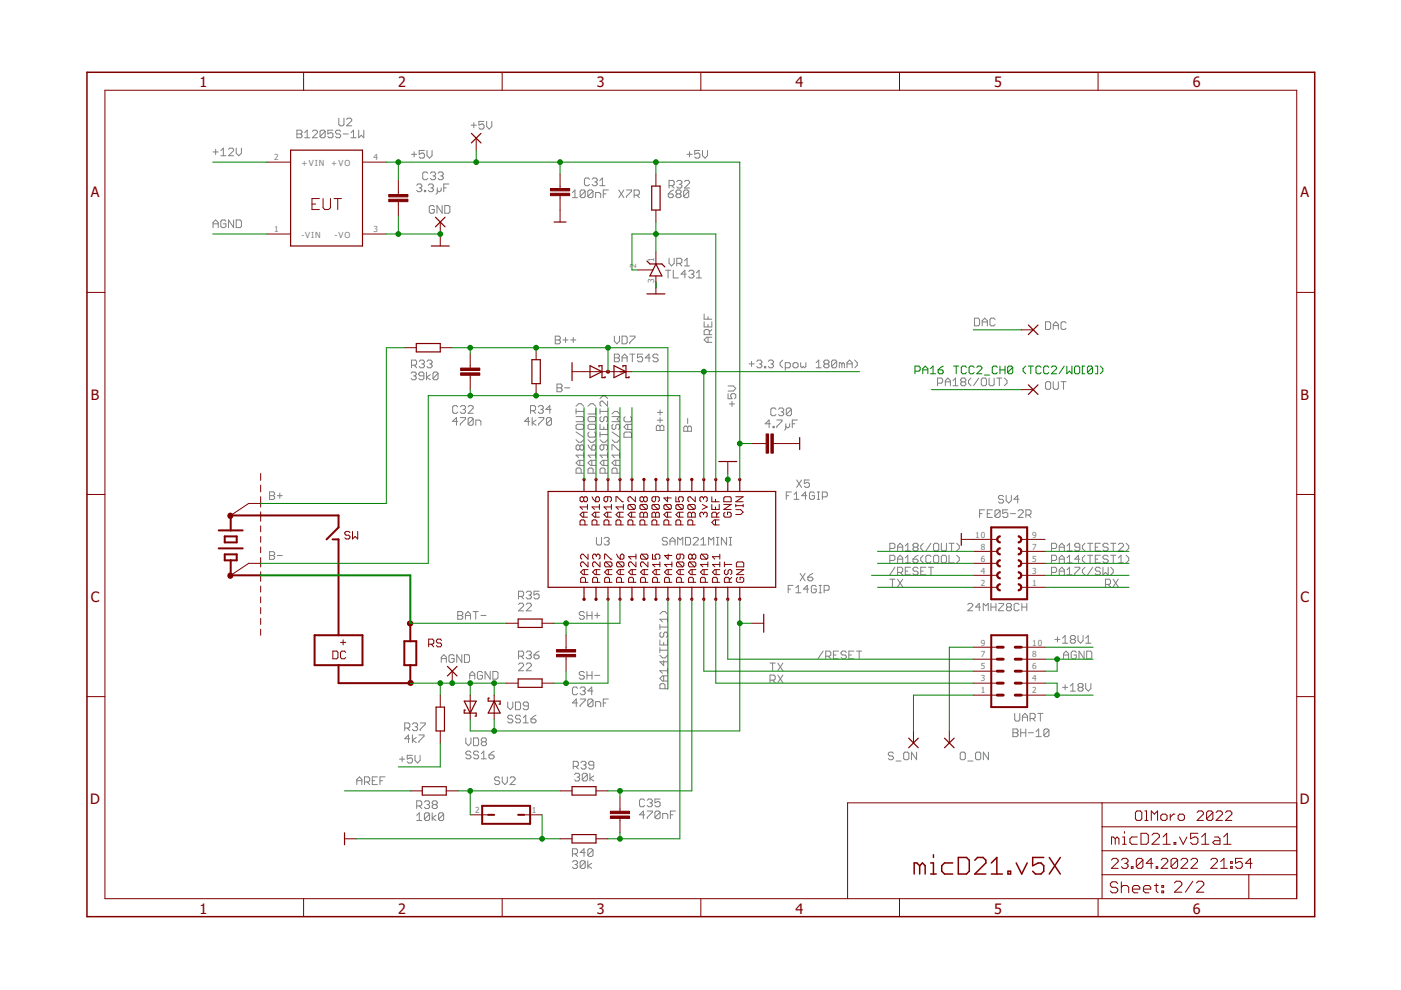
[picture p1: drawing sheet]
<svg xmlns="http://www.w3.org/2000/svg" width="297mm" height="210mm" viewBox="0 0 297 210" stroke-linecap="round" stroke-linejoin="round" font-family="sans-serif">
<defs><g id="words">
<g font-size="3.7" fill="#800000">
<text x="42.3" y="18.5">1</text>
<text x="84.4" y="18.5">2</text>
<text x="126.5" y="18.5">3</text>
<text x="168.7" y="18.5">4</text>
<text x="210.8" y="18.5">5</text>
<text x="252.9" y="18.5">6</text>
<text x="19.2" y="41.9">A</text>
<text x="275.7" y="41.9">A</text>
<text x="19.3" y="84.7">B</text>
<text x="275.8" y="84.7">B</text>
<text x="19.2" y="127.6">C</text>
<text x="275.7" y="127.6">C</text>
<text x="19.1" y="170.4">D</text>
<text x="275.6" y="170.4">D</text>
<text x="42.3" y="193.7">1</text>
<text x="84.4" y="193.7">2</text>
<text x="126.5" y="193.7">3</text>
<text x="168.7" y="193.7">4</text>
<text x="210.8" y="193.7">5</text>
<text x="252.9" y="193.7">6</text>
</g>
<g font-size="2.1" fill="#808080">
<text x="58.1" y="34">2</text>
<text x="63.9" y="35.1">+VIN +VO</text>
<text x="79.2" y="34">4</text>
<text x="58.1" y="49.3">1</text>
<text x="63.9" y="50.4">-VIN</text>
<text x="71" y="50.4">-VO</text>
<text x="79.2" y="49.3">3</text>
<text x="134.9" y="56.9" transform="rotate(-90 134.9 56.9)">2</text>
<text x="138.7" y="55.6" transform="rotate(-90 138.7 55.6)">1</text>
<text x="138.7" y="60" transform="rotate(-90 138.7 60)">3</text>
<text x="206.8" y="114">10</text>
<text x="207.9" y="116.5">8</text>
<text x="207.9" y="119.1">6</text>
<text x="218.9" y="114">9</text>
<text x="218.9" y="116.5">7</text>
<text x="218.9" y="119.1">5</text>
<text x="207.9" y="121.6">4</text>
<text x="207.9" y="124.2">2</text>
<text x="218.9" y="121.6">3</text>
<text x="218.9" y="124.2">1</text>
<text x="207.9" y="136.9">9</text>
<text x="218.9" y="136.9">10</text>
<text x="207.9" y="141.9">5</text>
<text x="207.9" y="139.4">7</text>
<text x="218.9" y="141.9">6</text>
<text x="218.9" y="139.4">8</text>
<text x="207.9" y="147">1</text>
<text x="207.9" y="144.5">3</text>
<text x="218.9" y="147">2</text>
<text x="218.9" y="144.5">4</text>
<text x="100.7" y="172.4">2</text>
<text x="112.8" y="172.4">1</text>
</g>
</g></defs>
<g fill="none" stroke="#808080" stroke-width=".21">
<path d="M45.2 32.2h1.1M45.7 31.7v1.1M46.8 31.9l.5-.5v1.6M46.8 33h1.1M48.5 31.7l.2-.3h.6l.2 .3v.2l-1 1.1h1M50.1 31.4v1.1l.5 .5 .6-.5v-1.1M62.9 27.6h.9l.2 .3v.2l-.2 .3 .2 .3v.3l-.2 .2h-.9zM62.9 28.4h.9M64.6 29.2h1.1M64.6 28.1l.5-.5v1.6M66.2 27.9l.3-.3h.5l.3 .3v.2l-1.1 1.1h1.1M68.9 27.9l-.2-.3h-.6l-.2 .3v1.1"/>
<path d="M68.9 27.9v1.1l-.2 .2h-.6l-.2-.2M68.9 27.9l-1 1.1M70.6 27.6h-1.1v.8l.5-.3h.3l.3 .3v.6l-.3 .2h-.5l-.3-.2M71.8 25.1v1.3l.3 .3h.6l.2-.3v-1.3M72.2 27.9l-.3-.3h-.5l-.3 .3v.2l.3 .3h.5l.3 .3v.3l-.3 .2h-.5l-.3-.2M72.8 28.4h1.1M73.5 25.3l.2-.2h.6l.3 .2v.3l-1.1 1.1h1.1M74.4 29.2h1.1M74.4 28.1l.6-.5v1.6M76.1 27.6v1.6l.5-.5 .5 .5v-1.6M87.2 32.7h1.1M87.8 32.2v1.1"/>
<path d="M88.3 39.3l.3-.3h.6l.2 .3v.3l-.2 .2M88.9 39.8h.3M89.2 39.8l.2 .3v.3l-.2 .2h-.6l-.3-.2M90 31.9h-1.1v.8l.5-.3h.3l.3 .3v.6l-.3 .2h-.5l-.3-.2M90.5 31.9v1.1l.6 .5 .5-.5v-1.1M90.7 36.7l-.3-.2h-.5l-.3 .2v1.1l.3 .3h.5l.3-.3M90.8 39.3l.3-.3h.5l.3 .3v.3l-.3 .2M91.2 36.7l.3-.2h.6l.3 .2v.3l-.3 .3M91.4 39.8h.2M91.6 39.8l.3 .3v.3l-.3 .2h-.5l-.3-.2M91.8 37.3h.3M92.1 37.3l.3 .3v.2l-.3 .3h-.6l-.3-.3"/>
<path d="M92.7 39.8v1.1l-.3 .3M92.9 36.7l.3-.2h.5l.3 .2v.3l-.3 .3M93.4 37.3h.3M93.5 39.8v.6l-.2 .2h-.3l-.3-.2M93.7 37.3l.3 .3v.2l-.3 .3h-.5l-.3-.3M94.1 39.8h.5M95.2 39h-1.1v1.6M99.9 26.5h1.1M100.5 26v1.1M102.6 25.7h-1.1v.8l.6-.2h.3l.2 .2v.6l-.2 .3h-.6l-.3-.3M103.2 25.7v1.1l.5 .6 .6-.6v-1.1M125 38l-.3-.3h-.5l-.3 .3v1.1l.3 .3h.5l.3-.3"/>
<path d="M125.5 38l.3-.3h.5l.3 .3v.3l-.3 .3M126.1 38.6h.2M126.3 38.6l.3 .2v.3l-.3 .3h-.5l-.3-.3M127.2 38.3l.5-.6v1.7M127.2 39.4h1.1M141.9 39.3h.8l.2-.2v-.6l-.2-.3h-.8v1.7M142.4 39.3l.5 .6M143.5 38.5l.3-.3h.5l.3 .3v.3l-.3 .3M144 39.1h.3M144.3 39.1l.3 .2v.3l-.3 .3h-.5l-.3-.3M145.1 38.5l.3-.3h.5l.3 .3v.3l-1.1 1.1h1.1M145.7 32.7h1"/>
<path d="M146.2 32.2v1.1M148.4 31.9h-1.1v.8l.5-.3h.3l.3 .3v.6l-.3 .2h-.5l-.3-.2M148.9 31.9v1.1l.6 .5 .5-.5v-1.1M45.2 48.3v-1.1l.5-.6 .6 .6v1.1M45.2 47.5h1.1M47.9 46.9l-.3-.3h-.5l-.3 .3v1.1l.3 .3h.5l.3-.3v-.5h-.6M49.5 46.6v1.7l-1-1.7v1.7M50.1 46.6h.8l.3 .3v1.1l-.3 .3h-.8zM90 40.4h.3v.2h-.3zM92.1 43.9l-.3-.3h-.5l-.3 .3v1l.3 .3h.5l.3-.3v-.5h-.5M93.7 43.6v1.6l-1.1-1.6v1.6M94.3 43.6h.8l.3 .3v1l-.3 .3h-.8z"/>
<path d="M121.4 41.9h1M121.4 40.8l.5-.5v1.6M124.1 40.6v1l-.3 .3h-.5l-.3-.3M124.1 40.6l-.3-.3h-.5l-.3 .3v1M124.1 40.6l-1.1 1M125.7 40.6l-.2-.3h-.6l-.3 .3v1M125.7 40.6v1l-.2 .3h-.6l-.3-.3M125.7 40.6l-1.1 1M126.3 41.9v-1.1h.8l.3 .3v.8M127.9 41.1h.6M129 40.3h-1.1v1.6M131.2 40.3l1.1 1.6"/>
<path d="M132.3 40.3l-1.1 1.6M132.8 40.3h1.1v.3l-1.1 1v.3M134.5 41.4h.8l.3-.3v-.5l-.3-.3h-.8v1.6M135 41.4l.6 .5M141.1 57.3h1.1M141.6 57.3v1.6M141.7 41.1h.8l.3 .3v.2l-.3 .3h-.6l-.2-.3zM141.9 54.8v1l.5 .6 .5-.6v-1M142.7 57.3v1.6h1.1M142.8 40.3l-.6 .3-.5 .5M143.5 55.8h.8l.3-.2v-.6l-.3-.2h-.8v1.6M143.6 41.1l-.3 .3v.2l.3 .3h.5l.3-.3v-.2l-.3-.3"/>
<path d="M143.6 41.1h.5M143.6 41.1l-.3-.3v-.2l.3-.3h.5l.3 .3v.2l-.3 .3M144 55.8l.6 .6M145.1 55.3l.6-.5v1.6M145.1 56.4h1.1M145.5 58.1h-1.1l.8-.8v1.6M146 57.6l.3-.3h.5l.3 .3v.2l-.3 .3M146 40.6v1l-.2 .3h-.6l-.3-.3M146 40.6l-.2-.3h-.6l-.3 .3v1M146 40.6l-1.1 1M146.6 58.1h.2M146.8 58.1l.3 .3v.3l-.3 .2h-.5l-.3-.2"/>
<path d="M147.7 58.9h1M147.7 57.8l.5-.5v1.6M87.2 79.2l.2-.3h.6l.2 .3v.2l-.2 .3M87.2 77.4h.9l.2-.2v-.6l-.2-.3h-.9v1.7M87.7 79.7h.3M87.8 77.4l.5 .6M88 79.7l.2 .3v.2l-.2 .3h-.6l-.2-.3M88.9 76.6l.3-.3h.5l.3 .3v.3l-.3 .3M89.4 77.2h.3M89.7 77.2l.3 .2v.3l-.3 .3h-.5l-.3-.3M89.9 79.7h-.8l-.3-.3v-.2l.3-.3h.5l.3 .3v1l-.3 .3h-.5l-.3-.3M90.4 78.9v1.6"/>
<path d="M90.5 76.6l.3-.3h.5l.3 .3v.3l-.3 .3M91.1 77.2h.2M91.2 79.4l-.8 .6 .8 .5M91.3 77.2l.3 .2v.3l-.3 .3h-.5l-.3-.3M92.9 79.2l-.3-.3h-.5l-.3 .3v1M92.9 79.2v1l-.3 .3h-.5l-.3-.3M92.9 79.2l-1.1 1M117.7 71.3h.8l.3 .2v.3l-.3 .3 .3 .2v.3l-.3 .3h-.8zM117.7 72.1h.8M119.4 72.1h1M119.9 71.5v1.1M121 72.1h1.1"/>
<path d="M121.5 71.5v1.1M130.3 71.3v1l.5 .6 .5-.6v-1M130.3 75.1h.8l.2 .3v.2l-.2 .3 .2 .3v.2l-.2 .3h-.8zM130.3 75.9h.8M131.9 75.9h1.1M131.9 71.3h.8l.3 .2v1.1l-.3 .3h-.8zM131.9 76.7v-1.1l.5-.5 .6 .5v1.1M133.5 75.1h1.1M133.5 71.3h1.1v.2l-1.1 1.1v.3M134.1 75.1v1.6M136.2 75.1h-1v.8l.5-.3h.3l.2 .3v.5l-.2 .3h-.6l-.2-.3M137.9 75.9h-1.1l.8-.8v1.6"/>
<path d="M139.5 75.4l-.2-.3h-.6l-.3 .3v.2l.3 .3h.6l.2 .3v.2l-.2 .3h-.6l-.3-.3M149.3 66.6v1.1h1.6M149.3 68.2v1.1h1.6v-1.1M150.1 67.1v.6M150.1 68.8v.5M150.1 71.5v1.1M150.4 71v-.9l-.3-.2h-.5l-.3 .2v.9h1.6M150.9 71.5h-1.1l-.5 .6 .5 .5h1.1M150.9 69.9l-.5 .5M158.8 77.2h1.1M159.3 76.6v1.1M160.4 76.6l.3-.3h.5l.3 .3v.3l-.3 .3"/>
<path d="M161 77.2h.2M161.2 77.2l.3 .2v.3l-.3 .3h-.5l-.3-.3M162.1 77.7h.2v.3h-.2zM162.9 76.6l.3-.3h.5l.3 .3v.3l-.3 .3M163.4 77.2h.3M163.7 77.2l.3 .2v.3l-.3 .3h-.5l-.3-.3M165.9 76.3l-.5 .6v.5l.5 .6M166.5 78h.8l.3-.3v-.5l-.3-.3h-.8v1.6M168.1 77.2l.3-.3h.5l.3 .3v.5l-.3 .3h-.5l-.3-.3zM169.8 76.9v.8l.2 .3 .3-.3 .3 .3 .3-.3v-.8M173 78h1.1M173 76.9l.6-.6v1.7"/>
<path d="M174.9 77.2l-.2-.3v-.3l.2-.3h.6l.3 .3v.3l-.3 .3M174.9 77.2l-.2 .2v.3l.2 .3h.6l.3-.3v-.3l-.3-.2M174.9 77.2h.6M177.4 76.6v1.1l-.3 .3h-.5l-.3-.3M177.4 76.6l-.3-.3h-.5l-.3 .3v1.1M177.4 76.6l-1.1 1.1M178.5 77.2l-.3-.3h-.3v1.1M178.5 77.2v.8M178.5 77.2l.3-.3 .2 .3v.8M179.6 77.2h1.1M179.6 78v-1.1l.5-.6 .6 .6v1.1M181.2 76.3l.6 .6v.5l-.6 .6"/>
<path d="M206.6 67.5h.8l.3 .2v1.1l-.3 .3h-.8zM208.2 69.1v-1.1l.6-.5 .5 .5v1.1M208.2 68.3h1.1M211 67.7l-.3-.2h-.6l-.2 .2v1.1l.2 .3h.6l.3-.3M221.7 68.2h.8l.3 .3v1.1l-.3 .2h-.8zM223.3 69.8v-1l.6-.6 .5 .6v1M223.3 69h1.1M226 68.5l-.2-.3h-.6l-.2 .3v1.1l.2 .2h.6l.2-.2M97 86.3l-.2-.3h-.6l-.2 .3v1.1l.2 .2h.6l.2-.2M97 89.3h-1l.8-.8v1.7M97.6 88.5h1.1v.3l-1.1 1.1v.3M97.6 86.3l.3-.3h.5l.3 .3v.2l-.3 .3"/>
<path d="M98.1 86.8h.3M98.4 86.8l.3 .3v.3l-.3 .2h-.5l-.3-.2M99.3 86.3l.2-.3h.6l.2 .3v.2l-1 1.1h1M100.3 88.8l-.2-.3h-.6l-.2 .3v1.1M100.3 88.8v1.1l-.2 .3h-.6l-.2-.3M100.3 88.8l-1 1.1M100.9 90.2v-1.1h.8l.3 .2v.9M112.3 89.3h-1.1l.8-.8v1.7M112.5 87.1h.8l.3-.3v-.5l-.3-.3h-.8v1.6M112.8 88.5v1.7M113 87.1l.6 .5M113.7 89.1l-.9 .5 .9 .6"/>
<path d="M114.1 86.3l.3-.3h.5l.3 .3v.2l-.3 .3M114.2 88.5h1.1v.3l-1.1 1.1v.3M114.7 86.8h.2M114.9 86.8l.3 .3v.3l-.3 .2h-.5l-.3-.2M116.8 86.8h-1.1l.9-.8v1.6M116.9 88.8l-.3-.3h-.5l-.3 .3v1.1M116.9 88.8v1.1l-.3 .3h-.5l-.3-.3M116.9 88.8l-1.1 1.1M118.1 81.4h.8l.3 .3v.3l-.3 .2 .3 .3v.3l-.3 .3h-.8zM118.1 82.2h.8M119.7 82.2h1.1M122.1 88.3h1.4l.3 .3v.5l-.3 .3h-1.4"/>
<path d="M122.1 93.2l.6 .6h.5l.6-.6M122.1 87.2h1.7M122.1 86.7v1.1M122.1 91.6l1.7 1.1M122.1 86.1l.6-.5h.5l.6 .5M122.4 90h1.1l.3 .2v.6l-.3 .2h-1.1l-.3-.2v-.6zM122.9 94.6v.5M122.9 97.6v1.1M122.9 94.6l-.2-.3h-.3l-.3 .3v.5l.3 .3h.3l.2-.3M122.9 94.6l.3-.3h.3l.3 .3v.5l-.3 .3h-.3l-.3-.3M123.8 97.6h-1.1l-.6 .5 .6 .6h1.1M123.8 96.5h-1.7l.6 .5"/>
<path d="M123.8 96v1M124.7 93.2l.5 .6h.6l.5-.6M124.7 86.1l.5-.5h.6l.5 .5M124.7 94.3l.2 .6 .6 .5M124.9 91.6l-.2 .3v.5l.2 .3h1.1l.3-.3v-.5l-.3-.3M124.9 90h1.1l.3 .2v.6l-.3 .2h-1.1l-.2-.2v-.6zM124.9 88.3h1.1l.3 .3v.5l-.3 .3h-1.1l-.2-.3v-.5zM125.5 94.6l.3-.3h.2l.3 .3v.5l-.3 .3h-.5zM125.5 97.6v1.1M126.3 97.6h-1.1l-.5 .5 .5 .6h1.1M126.3 96.5h-1.6l.5 .5M126.3 86.7v1.1h-1.6"/>
<path d="M126.3 96v1M127.2 90v1h1.6v-1M127.2 93.2l.5 .6h.6l.5-.6M127.2 87.2h1.6M127.2 86.7v1.1M127.2 91.6v1.1M127.2 92.1h1.6M127.2 84.5l.5-.6h.6l.5 .6M127.5 88.3l-.3 .3v.5l.3 .3h.2l.3-.3v-.5l.3-.3h.3l.2 .3v.5l-.2 .3M128 94.3v.8l-.3 .3h-.2l-.3-.3v-.5l.3-.3h1.1l.2 .3v.5l-.2 .3M128 90.5v.5M128 97.6v1.1"/>
<path d="M128.8 97.6h-1.1l-.5 .5 .5 .6h1.1M128.8 96.5h-1.6l.5 .5M128.8 85v1.1l-1.1-1.1h-.2l-.3 .3v.6l.3 .2M128.8 96v1M129.8 88.3h1.6l-.6 .6 .6 .5h-1.6M129.8 95.4v-1.1h.2l1.1 1.1h.3M129.8 93.2l.5 .6h.5l.6-.6M129.8 91.6l1.6 1.1M129.8 87.8l.5-.6h.5l.6 .6M130 90l-.2 .2v.6l.2 .2h.3l.3-.2v-.6l.2-.2h.3l.3 .2v.6l-.3 .2M130.6 97.6v1.1M131.4 96v1"/>
<path d="M131.4 97.6h-1.1l-.5 .5 .5 .6h1.1M131.4 96.5h-1.6l.5 .5M132.5 88.3l-.2 .3v.6l.2 .2h1.1l.3-.2v-.6l-.3-.3M132.5 91.6h1.1l.3 .3v.8h-1.6v-.8zM133.1 90v1.1M133.9 90h-1.1l-.5 .5 .5 .6h1.1M139.4 90.2h.3l.3 .2 .2-.2h.3l.3 .2v.9h-1.7v-.9zM139.4 89.1h1.1M139.4 87.4h1.1M140 86.9v1.1M140 88.5v1.1M140 90.4v.9"/>
<path d="M145 90.6l.2-.3h.3l.3 .3 .3-.3h.2l.3 .3v.8h-1.6zM145.8 88.7v1.1M145.8 90.6v.8M154.4 83.5v1h.8l-.3-.5v-.3l.3-.2h.5l.3 .2v.6l-.3 .2M154.4 81.8h1.1l.5 .6-.5 .5h-1.1M154.6 85.6h1.1M155.2 85.1v1.1M163.3 89.9h-1.1l.9-.9v1.7M163.9 90.4h.2v.3h-.2zM164.5 86.8l-.2-.3h-.6l-.3 .3v1.1l.3 .2h.6l.2-.2M164.7 89h1.1v.3l-1.1 1.1v.3M165.1 86.8l.2-.3h.6l.3 .3v.2l-.3 .3"/>
<path d="M165.6 87.3h.3M165.9 87.3l.3 .3v.3l-.3 .2h-.6l-.2-.2M166.6 89.9v1l-.3 .3M167.4 89.9v.5l-.2 .3h-.3l-.3-.3M167.8 86.8l-.3-.3h-.5l-.3 .3v1.1M167.8 86.8v1.1l-.3 .2h-.5l-.3-.2M167.8 86.8l-1.1 1.1M168 89.9h.5M169.1 89h-1.1v1.7M198.8 81.2h.8l.3-.2v-.6l-.3-.2h-.8v1.6M200.4 81h1.1M200.4 81.8v-1.1l.6-.5 .5 .5v1.1"/>
<path d="M202.1 80.7l.5-.5v1.6M202.1 81.8h1M204 81h.5M204 81l-.3-.3v-.3l.3-.2h.5l.3 .2v.3l-.3 .3M204 81l-.3 .2v.3l.3 .3h.5l.3-.3v-.3l-.3-.2M205.9 80.2l-.6 .5v.5l.6 .6M207.5 80.2l-1.1 1.6M208 80.4l.3-.2h.6l.2 .2v1.1l-.2 .3h-.6l-.3-.3zM209.7 80.2v1.3l.3 .3h.5l.3-.3v-1.3M211.3 80.2h1.1M211.9 80.2v1.6M213 80.2l.5 .5v.5l-.5 .6"/>
<path d="M222 80.9h.5l.3 .3v1.1l-.3 .2h-.5l-.3-.2v-1.1zM223.3 80.9v1.4l.3 .2h.5l.3-.2v-1.4M225 80.9h1M225.5 80.9v1.6M57.1 104.3h.9l.2 .2v.3l-.2 .3 .2 .3v.2l-.2 .3h-.9zM57.1 105.1h.9M57.1 117h.9l.2 .2v.3l-.2 .3 .2 .3v.2l-.2 .3h-.9zM57.1 117.8h.9M58.8 105.1h1.1M58.8 117.8h1.1M59.3 104.5v1.1M123.2 100.3v-.8l-.3-.3h-.5l-.3 .3v.8h1.7"/>
<path d="M125.8 100.3v-.8l-.3-.3h-.6l-.2 .3v.8h1.6M126.4 113.9v1.4l.3 .2h.6l.2-.2v-1.4M128.1 114.2l.3-.3h.5l.3 .3v.3l-.3 .2M128.3 100.3v-.8l-.3-.3h-.5l-.3 .3v.8h1.6M128.6 114.7h.3M128.9 114.7l.3 .3v.3l-.3 .2h-.5l-.3-.2M130.8 100.3v-.8l-.2-.3h-.6l-.2 .3v.8h1.6M141.5 114.2l-.3-.3h-.5l-.3 .3v.3l.3 .2h.5l.3 .3v.3l-.3 .2h-.5l-.3-.2M142 114.7h1.1M142 115.5v-1l.6-.6 .5 .6v1M143.7 115.5v-1.6l.5 .6 .6-.6v1.6M145.3 113.9h.8l.3 .3v1.1l-.3 .2h-.8z"/>
<path d="M147 114.2l.2-.3h.6l.2 .3v.3l-1 1h1M148.6 115.5h1.1M148.6 114.5l.5-.6v1.6M150.2 115.5v-1.6l.6 .6 .5-.6v1.6M151.9 113.9h.5M151.9 115.5h.5M152.1 113.9v1.6M154.1 113.9v1.6l-1.1-1.6v1.6M154.6 113.9h.5M154.6 115.5h.5M154.9 113.9v1.6M166.7 105.1h.5"/>
<path d="M167.8 104.3h-1.1v1.6M168.4 104.8l.5-.5v1.6M168.4 105.9h1M168.9 101.8l1 1.5M169.9 101.8l-1 1.5M171 105.1h-1l.8-.8v1.6M171.6 101.8h-1.1v.8l.6-.3h.2l.3 .3v.5l-.3 .2h-.5l-.3-.2M172.7 104.6l-.3-.3h-.5l-.3 .3v1l.3 .3h.5l.3-.3v-.5h-.6M173.3 104.3h.5M173.3 105.9h.5M173.5 104.3v1.6M174.3 105.3h.8l.3-.2v-.5l-.3-.3h-.8v1.6"/>
<path d="M188.7 116.3h.8l.2-.3v-.5l-.2-.3h-.8v1.6M188.7 118.8h.8l.2-.2v-.6l-.2-.3h-.8v1.7M190.3 116.8v-1.1l.5-.5 .6 .5v1.1M190.3 118.6h1.1M190.3 119.4v-1.1l.5-.6 .6 .6v1.1M190.3 116h1.1M191.9 115.7l.6-.5v1.6M191.9 118.3l.6-.6v1.7M191.9 116.8h1.1M191.9 119.4h1.1M193.6 118.6h.8l.2 .2v.3l-.2 .3h-.6l-.2-.3zM193.8 116l-.2-.3v-.2l.2-.3h.6l.2 .3v.2l-.2 .3"/>
<path d="M193.8 116h.6M193.8 116l-.2 .3v.3l.2 .2h.6l.2-.2v-.3l-.2-.3M194.6 117.7l-1 .9M195.7 115.2l-.5 .5v.6l.5 .5M195.7 117.7l-.5 .6v.5l.5 .6M197.4 115.2l-1.1 1.6M197.4 118l-.3-.3h-.5l-.3 .3v1.1l.3 .3h.5l.3-.3M197.9 115.5l.3-.3h.6l.2 .3v1.1l-.2 .2h-.6l-.3-.2zM197.9 118l.3-.3h.6l.2 .3v1.1l-.2 .3h-.6l-.3-.3zM199.6 115.2v1.4l.3 .2h.5l.3-.2v-1.4M199.9 117.7h.5l.3 .3v1.1l-.3 .3h-.5l-.3-.3v-1.1zM201.2 115.2h1.1"/>
<path d="M201.2 117.7v1.7h1.1M201.8 115.2v1.6M202.8 115.2l.6 .5v.6l-.6 .5M202.8 117.7l.6 .6v.5l-.6 .6M207.7 108.9h.5M208.8 108.1h-1.1v1.6M209.3 108.9h.6M210.4 108.1h-1.1v1.6h1.1M212 108.4l-.2-.3h-.6l-.3 .3v1.1M212 108.4v1.1l-.2 .2h-.6l-.3-.2M212 108.4l-1.1 1.1M212.8 105.3l-.3-.2h-.5l-.3 .2v.3l.3 .3h.5l.3 .2v.3l-.3 .3h-.5l-.3-.3"/>
<path d="M213.3 105.1v1l.6 .6 .5-.6v-1M213.7 108.1h-1.1v.8l.5-.3h.3l.3 .3v.6l-.3 .2h-.5l-.3-.2M214.2 108.9h1.1M215.9 108.4l.2-.3h.6l.2 .3v.2l-1 1.1h1M216 105.9h-1l.8-.8v1.6M217.5 109.2h.8l.3-.3v-.5l-.3-.3h-.8v1.6M218 109.2l.6 .5M222.9 116.3h.9l.2-.3v-.5l-.2-.3h-.9v1.6M222.9 118.8h.9l.2-.2v-.6l-.2-.3h-.9v1.7M224.6 119.4v-1.1l.5-.6 .6 .6v1.1M224.6 118.6h1.1M224.6 116.8v-1.1l.5-.5 .6 .5v1.1"/>
<path d="M224.6 116h1.1M226.2 115.7l.6-.5v1.6M226.2 118.3l.6-.6v1.7M226.2 116.8h1.1M226.2 119.4h1.1M228.9 118.6h-1l.8-.9v1.7M228.9 116h-.8l-.2-.3v-.2l.2-.3h.6l.2 .3v1.1l-.2 .2h-.6l-.2-.2M230 115.2l-.5 .5v.6l.5 .5M230 117.7l-.5 .6v.5l.5 .6M230.6 115.2h1.1M230.6 117.7h1.1M231.1 115.2v1.6"/>
<path d="M231.1 117.7v1.7M232.2 118.6h.6M232.2 116h.6M233.3 115.2h-1.1v1.6h1.1M233.3 117.7h-1.1v1.7h1.1M234.9 118l-.2-.3h-.6l-.3 .3v.3l.3 .3h.6l.2 .2v.3l-.2 .3h-.6l-.3-.3M234.9 115.5l-.2-.3h-.6l-.3 .3v.2l.3 .3h.6l.2 .3v.3l-.2 .2h-.6l-.3-.2M235.5 115.2h1.1M235.5 117.7h1.1M236 115.2v1.6M236 117.7v1.7M237.1 115.5l.3-.3h.6l.2 .3v.2l-1.1 1.1h1.1"/>
<path d="M237.1 119.4h1.1M237.1 118.3l.6-.6v1.7M238.8 115.2l.5 .5v.6l-.5 .5M238.8 117.7l.5 .6v.5l-.5 .6M93.6 139.6h1M96.3 139.1l-.3-.3h-.5l-.3 .3v1.1l.3 .2h.5l.3-.2v-.6h-.6M97 129.7h.9l.2 .2v.3l-.2 .3 .2 .3v.2l-.2 .3h-.9zM97 130.5h.9M97.9 138.8v1.6l-1.1-1.6v1.6M98.5 138.8h.8l.2 .3v1.1l-.2 .2h-.8zM98.7 131.3v-1.1l.5-.5 .6 .5v1.1M98.7 130.5h1.1"/>
<path d="M100.3 129.7h1.1M100.9 129.7v1.6M102 130.5h1M109.9 126.4h.8l.3-.2v-.6l-.3-.3h-.8v1.7M109.9 128.2l.3-.3h.5l.3 .3v.2l-1.1 1.1h1.1M109.9 139.1h.8l.3-.2v-.6l-.3-.3h-.8v1.7M110.5 139.1l.5 .6M110.5 126.4l.5 .6M111.6 125.6l.2-.3h.6l.2 .3v.3l-.2 .3M111.6 128.2l.2-.3h.6l.2 .3v.2l-1 1.1h1M111.6 138.3l.2-.3h.6l.2 .3v.3l-.2 .3M112.1 138.9h.3"/>
<path d="M112.1 126.2h.3M112.4 126.2l.2 .2v.3l-.2 .3h-.6l-.2-.3M112.4 138.9l.2 .2v.3l-.2 .3h-.6l-.2-.3M113.2 138.9h.8l.3 .2v.3l-.3 .3h-.5l-.3-.3zM114.3 138l-.6 .3-.5 .6M114.3 125.3h-1.1v.9l.5-.3h.3l.3 .3v.5l-.3 .3h-.5l-.3-.3M123.9 129.9l-.3-.2h-.5l-.3 .2v.3l.3 .3h.5l.3 .3v.2l-.3 .3h-.5l-.3-.3M124.4 130.5h1.1M124.4 129.7v1.6M125.5 129.7v1.6M126.1 130.5h1.1M126.6 129.9v1.1"/>
<path d="M139.9 132.4v1.1M139.9 135.7v1.1h1.6v-1.1M139.9 137.3v1.1M139.9 130.2l.5-.5h.6l.5 .5M139.9 138.9l.5 .6h.6l.5-.6M139.9 137.9h1.6M139.9 132.9h1.6M140.2 134l-.3 .3v.6l.3 .2h.2l.3-.2v-.6l.3-.3h.3l.2 .3v.6l-.2 .2M140.7 136.2v.6M141.5 130.8v1M141.5 131.3h-1.6l.5 .5M167.1 124.9h.5"/>
<path d="M168.1 124.1h-1v1.6M168.7 124.6l.6-.5v1.6M168.7 125.7h1.1M169.7 121.6l1 1.5M170.7 121.6l-1 1.5M171.3 122.4h.8l.2 .2v.3l-.2 .2h-.6l-.2-.2zM171.4 124.9h-1l.8-.8v1.6M172.3 121.6l-.5 .2-.5 .6M173.1 124.4l-.3-.3h-.5l-.3 .3v1l.3 .3h.5l.3-.3v-.5h-.6M173.7 124.1h.5M173.7 125.7h.5M173.9 124.1v1.6"/>
<path d="M174.5 138l-1.1 1.7M174.7 125.2h.8l.3-.3v-.5l-.3-.3h-.8v1.6M175.1 139.1h.8l.2-.2v-.6l-.2-.3h-.8v1.7M175.6 139.1l.5 .6M176.7 138.9h.5M177.8 138h-1.1v1.7h1.1M179.4 138.3l-.2-.3h-.6l-.3 .3v.3l.3 .3h.6l.2 .2v.3l-.2 .3h-.6l-.3-.3M180 138.9h.5M181.1 138h-1.1v1.7h1.1M181.6 138h1.1M182.2 138v1.7M188.7 122.8h1"/>
<path d="M189.2 122.8v1.6M189.7 120.3l-1 1.6M190.3 122.8l1.1 1.6M190.3 121.4h.8l.3-.3v-.6l-.3-.2h-.8v1.6M190.8 121.4l.6 .5M191.4 122.8l-1.1 1.6M191.9 121.1h.6M193 120.3h-1.1v1.6h1.1M194.6 120.5l-.2-.2h-.6l-.2 .2v.3l.2 .3h.6l.2 .3v.2l-.2 .3h-.6l-.2-.3M195.2 121.1h.5M196.3 120.3h-1.1v1.6h1.1M196.8 120.3h1.1"/>
<path d="M197.4 120.3v1.6M205.2 128.2l.3-.3h.5l.2 .3v.2l-1 1.1h1M207.9 128.7h-1.1l.8-.8v1.6M208.5 129.5v-1.6l.5 .5 .5-.5v1.6M210.1 128.7h1.1M210.1 127.9v1.6M211.2 127.9v1.6M211.8 127.9h1v.3l-1 1v.3h1M213.6 128.7l-.2 .3v.2l.2 .3h.6l.2-.3v-.2l-.2-.3M213.6 128.7l-.2-.3v-.2l.2-.3h.6l.2 .3v.2l-.2 .3M213.6 128.7h.6M216.1 128.2l-.3-.3h-.5l-.3 .3v1l.3 .3h.5l.3-.3"/>
<path d="M216.7 128.7h1M216.7 127.9v1.6M217.7 127.9v1.6M222.9 121.4h.9l.2-.3v-.6l-.2-.2h-.9v1.6M223.6 135.6h1.1M224.2 135v1.1M224.6 121.9v-1.1l.5-.5 .6 .5v1.1M224.6 121.1h1.1M225.3 135.3l.5-.6v1.7M225.3 136.4h1.1M225.5 139.7v-1.1l.5-.6 .6 .6v1.1M225.5 138.9h1.1"/>
<path d="M226.2 120.8l.6-.5v1.6M226.2 121.9h1.1M227.2 135.6l-.3-.3v-.3l.3-.3h.5l.3 .3v.3l-.3 .3M227.2 135.6h.5M227.2 135.6l-.3 .2v.3l.3 .3h.5l.3-.3v-.3l-.3-.2M227.9 120.3h1v.2l-1 1.1v.3M228.2 138.3l-.3-.3h-.5l-.3 .3v1.1l.3 .3h.5l.3-.3v-.5h-.5M228.6 134.7v1.1l.5 .6 .5-.6v-1.1M229.8 138v1.7l-1-1.7v1.7M230 120.3l-.5 .5v.6l.5 .5M230.2 136.4h1.1M230.2 135.3l.5-.6v1.7"/>
<path d="M230.4 138h.8l.3 .3v1.1l-.3 .3h-.8zM231.7 120.3l-1.1 1.6M233.3 120.5l-.3-.2h-.5l-.3 .2v.3l.3 .3h.5l.3 .3v.2l-.3 .3h-.5l-.3-.3M233.8 120.3v1.6l.6-.5 .5 .5v-1.6M234.4 123.9h.8l.3-.3v-.5l-.3-.3h-.8v1.6M234.9 123.9l.6 .5M235.5 120.3l.5 .5v.6l-.5 .5M236 122.8l1.1 1.6M237.1 122.8l-1.1 1.6M85.8 154.4h.8l.3-.3v-.5l-.3-.3h-.8v1.6M86.4 154.4l.5 .5M86.9 156.6h-1.1l.8-.8v1.7"/>
<path d="M87.4 155.8v1.7M87.4 153.6l.3-.3h.6l.2 .3v.2l-.2 .3M88 154.1h.3M88.3 156.4l-.9 .5 .9 .6M88.3 154.1l.2 .3v.2l-.2 .3h-.6l-.3-.3M88.8 155.8h1.1v.3l-1.1 1.1v.3M89.1 153.3h1.1v.3l-1.1 1v.3M93.6 140.4v-1l.5-.6 .5 .6v1M98.8 156.5v1l.5 .6 .5-.6v-1M99.6 144v-1.1l.5-.5 .6 .5v1.1M99.6 143.2h1.1M99.8 159.5l-.2-.2h-.6l-.2 .2v.3l.2 .3h.6l.2 .2v.3l-.2 .3h-.6l-.2-.3"/>
<path d="M100.4 156.5h.8l.3 .2v1.1l-.3 .3h-.8zM101.5 159.5l-.3-.2h-.5l-.3 .2v.3l.3 .3h.5l.3 .2v.3l-.3 .3h-.5l-.3-.3M102 159.8l.6-.5v1.6M102.3 142.6l-.3-.2h-.5l-.3 .2v1.1l.3 .3h.5l.3-.3v-.5h-.6M102.3 157.3l-.3 .2v.3l.3 .3h.5l.3-.3v-.3l-.3-.2M102.3 157.3l-.3-.3v-.3l.3-.2h.5l.3 .2v.3l-.3 .3M102.3 157.3h.5M103.9 142.4v1.6l-1.1-1.6v1.6M104.5 142.4h.8l.3 .2v1.1l-.3 .3h-.8zM104.8 159.3l-1.1 .8M107.7 148.8v1.1l.5 .6 .5-.6v-1.1M108.7 151.9l-.2-.3h-.6l-.2 .3v.3l.2 .2h.6l.2 .3v.3l-.2 .3h-.6l-.2-.3"/>
<path d="M109.3 148.8h.8l.3 .3v1.1l-.3 .3h-.8zM109.9 140.9l.3-.3h.5l.3 .3v.2l-1.1 1.1h1.1M110.4 151.9l-.3-.3h-.5l-.3 .3v.3l.3 .2h.5l.3 .3v.3l-.3 .3h-.5l-.3-.3M110.9 153.3h1.1M110.9 152.2l.6-.6v1.7M111.6 140.9l.2-.3h.6l.2 .3v.2l-1 1.1h1M112 149.7h-.8l-.3-.3v-.3l.3-.3h.5l.3 .3v1.1l-.3 .3h-.5l-.3-.3M112.6 152.4h.8l.2 .3v.3l-.2 .3h-.6l-.2-.3zM113.6 151.6l-.5 .3-.5 .5M122.4 149h-1l.8-.8v1.6M122.4 145.9l-.2-.2h-.6l-.2 .2v1.1l.2 .3h.6l.2-.3M123 148.2h1.1v.3l-1.1 1.1v.2"/>
<path d="M123 145.9l.3-.2h.5l.3 .2v.3l-.3 .3M123.5 146.5h.3M123.8 146.5l.3 .2v.3l-.3 .3h-.5l-.3-.3M123.9 142.6l-.3-.2h-.5l-.3 .2v.3l.3 .3h.5l.3 .2v.3l-.3 .3h-.5l-.3-.3M124.4 142.4v1.6M124.4 143.2h1.1M125.5 142.4v1.6M125.7 148.5l-.2-.3h-.6l-.3 .3v1.1M125.7 148.5v1.1l-.2 .2h-.6l-.3-.2M125.7 148.5l-1.1 1.1M125.7 146.5h-1.1l.9-.8v1.6M126.1 143.2h1.1"/>
<path d="M126.3 149.8v-1h.8l.3 .2v.8M127.9 149h.6M129 148.2h-1.1v1.6M140.7 140v1.1l-.8-.8h1.6M140.7 143.3v1.1M141 146v-.8l-.3-.3h-.5l-.3 .3v.8h1.6M141.5 142.2h-1.6l.5 .5M141.5 141.7v1M141.5 143.3h-1.1l-.5 .5 .5 .6h1.1M163.3 140.6h1.1M163.3 144.2h.8l.3-.2v-.6l-.3-.3h-.8v1.7M163.8 140.6v1.6"/>
<path d="M163.8 144.2l.6 .6M164.9 140.6l1.1 1.6M164.9 143.1l1.1 1.7M166 140.6l-1.1 1.6M166 143.1l-1.1 1.7M189.4 159.7l-.3-.2h-.5l-.3 .2v.3l.3 .3h.5l.3 .2v.3l-.3 .3h-.5l-.3-.3M191.6 159.7l.3-.2h.5l.3 .2v1.1l-.3 .3h-.5l-.3-.3zM194.3 159.5v1.6l-1-1.6v1.6M203.8 159.5h.6l.3 .2v1.1l-.3 .3h-.6l-.2-.3v-1.1zM206.8 159.7l.3-.2h.6l.2 .2v1.1l-.2 .3h-.6l-.3-.3zM209.6 159.5v1.6l-1.1-1.6v1.6M214.8 154.6h.8l.2 .2v.3l-.2 .3 .2 .2v.3l-.2 .3h-.8z"/>
<path d="M214.8 155.4h.8M215.1 151.3v1.3l.3 .3h.5l.3-.3v-1.3M216.4 155.4h1.1M216.4 154.6v1.6M216.8 152.9v-1.1l.5-.5 .5 .5v1.1M216.8 152.1h1M217.5 154.6v1.6M218 155.4h1.1M218.4 152.3h.8l.3-.2v-.6l-.3-.2h-.8v1.6M218.9 152.3l.6 .6M219.7 156.2h1M219.7 155.1l.5-.5v1.6"/>
<path d="M220 151.3h1.1M220.6 151.3v1.6M222.4 154.8l-.3-.2h-.5l-.3 .2v1.1M222.4 154.8v1.1l-.3 .3h-.5l-.3-.3M222.4 154.8l-1.1 1.1M225.3 145.7h1.1M225.8 145.2v1.1M226.9 145.5l.6-.6v1.6M226.9 146.5h1.1M228.8 145.7l-.2 .3v.3l.2 .2h.6l.2-.2v-.3l-.2-.3M228.8 145.7h.6M228.8 145.7l-.2-.2v-.3l.2-.3h.6l.2 .3v.3l-.2 .2"/>
<path d="M230.2 144.9v1.1l.5 .5 .6-.5v-1.1M75.6 165.5h1.1M75.6 166.3v-1l.6-.6 .5 .6v1M77.3 165.8h.8l.3-.3v-.5l-.3-.3h-.8v1.6M77.8 165.8l.6 .5M78.9 165.5h.6M80 164.7h-1.1v1.6h1.1M80.6 165.5h.5M81.6 164.7h-1v1.6M84.7 161h1.1M85.3 160.4v1.1M87.4 160.1h-1.1v.9l.6-.3h.3l.2 .3v.5l-.2 .3h-.6l-.3-.3"/>
<path d="M88 160.1v1.1l.5 .6 .6-.6v-1.1M88.3 172.9l.6-.6v1.7M88.3 174h1.1M88.3 170.9h.9l.2-.3v-.5l-.2-.3h-.9v1.6M88.9 170.9l.5 .5M90 170.1l.3-.3h.5l.3 .3v.2l-.3 .3M90.5 170.6h.3M90.8 170.6l.3 .3v.3l-.3 .2h-.5l-.3-.2M91.1 172.6v1.1l-.3 .3h-.5l-.3-.3M91.1 172.6l-.3-.3h-.5l-.3 .3v1.1M91.1 172.6l-1.1 1.1M91.6 172.3v1.7"/>
<path d="M91.9 170.6l-.3-.3v-.2l.3-.3h.5l.3 .3v.2l-.3 .3M91.9 170.6l-.3 .3v.3l.3 .2h.5l.3-.2v-.3l-.3-.3M91.9 170.6h.5M92.4 172.9l-.8 .5 .8 .6M94.1 172.6l-1.1 1.1M94.1 172.6v1.1l-.3 .3h-.5l-.3-.3M94.1 172.6l-.3-.3h-.5l-.3 .3v1.1M102 160.9h1.1M103.7 160.1h.8l.3 .2v.3l-.3 .3h-.6l-.2-.3zM105.9 165l-.2-.3h-.6l-.2 .3v.3l.2 .2h.6l.2 .3v.3l-.2 .2h-.6l-.2-.2M106.5 164.7v1.1l.5 .5 .6-.5v-1.1M108.1 165l.3-.3h.5l.3 .3v.3l-1.1 1h1.1"/>
<path d="M121.5 162.5h.8l.3-.3v-.5l-.3-.3h-.8v1.6M121.8 164.2l.3-.2h.5l.3 .2v.3l-.3 .3M122.1 162.5l.5 .5M122.3 164.8h.3M122.6 164.8l.3 .2v.3l-.3 .3h-.5l-.3-.3M123.2 161.7l.2-.3h.6l.2 .3v.3l-.2 .2M123.7 162.2h.3M124 162.2l.2 .3v.3l-.2 .2h-.6l-.2-.2M124.5 164.2l-.3-.2h-.5l-.3 .2v1.1M124.5 164.2v1.1l-.3 .3h-.5l-.3-.3M124.5 164.2l-1.1 1.1M125.1 164v1.6"/>
<path d="M125.9 164.5l-.8 .5 .8 .6M125.9 162.2h-.8l-.3-.2v-.3l.3-.3h.5l.3 .3v1.1l-.3 .2h-.5l-.3-.2M136.7 172.8h-1.1l.8-.8v1.6M136.7 169.7l-.3-.3h-.6l-.2 .3v1.1l.2 .2h.6l.3-.2M137.2 172h1.1v.2l-1.1 1.1v.3M137.2 169.7l.3-.3h.5l.3 .3v.2l-.3 .3M137.8 170.2h.2M138 170.2l.3 .3v.3l-.3 .2h-.5l-.3-.2M140 172.2l-.3-.2h-.6l-.2 .2v1.1M140 169.4h-1.1v.8l.5-.3h.3l.3 .3v.6l-.3 .2h-.6l-.2-.2M140 172.2v1.1l-.3 .3h-.6l-.2-.3M140 172.2l-1.1 1.1"/>
<path d="M140.5 173.6v-1.1h.8l.3 .3v.8M142.1 172.8h.6M143.2 172h-1.1v1.6M190 161.4h1.1M205.2 161.4h1.1M121.4 182.8l.2-.3h.6l.2 .3v.2l-.2 .3M121.4 181h.8l.2-.2v-.6l-.2-.2h-.8v1.6M121.9 183.3h.3M121.9 181l.5 .6M122.2 183.3l.2 .3v.3l-.2 .2h-.6l-.2-.2M124.1 182.8v1.1l-.3 .2h-.5l-.3-.2M124.1 182.8l-.3-.3h-.5l-.3 .3v1.1"/>
<path d="M124.1 182.8l-1.1 1.1M124.1 180.8h-1.1l.8-.8v1.6M124.6 182.5v1.6M125.5 183l-.9 .6 .9 .5M125.7 180.2l-.2-.2h-.6l-.3 .2v1.1M125.7 180.2v1.1l-.2 .3h-.6l-.3-.3M125.7 180.2l-1.1 1.1"/>
</g>
<g fill="none" stroke="#800000" stroke-width=".32">
<path d="M18.4 15.3h260.3v179.1h-260.3zM195 183.6l-.6-.6h-.6v2.3M195 183.6v1.7M195 183.6l.6-.6 .6 .6v1.7M197.3 183h.6v2.3M197.3 185.3h1.2M197.9 181.2v.6M202 183h-1.7l-.6 .6v1.1l.6 .6h1.7M203.2 181.8h1.7l.6 .6v2.3l-.6 .6h-1.7zM206.7 182.4l.6-.6h1.1l.6 .6v.6l-2.3 2.3h2.3M210.2 185.3h2.3M210.2 183l1.1-1.2v3.5"/>
<path d="M213.7 184.7h.6v.6h-.6zM215.5 183l1.1 2.3 1.2-2.3M221.3 181.8h-2.4v1.8l1.2-.6h.6l.6 .6v1.1l-.6 .6h-1.2l-.6-.6M222.5 181.8l2.3 3.5M224.8 181.8l-2.3 3.5"/>
</g>
<g fill="none" stroke="#800000" stroke-width=".42">
<path d="M46.4 112.5h5.1M46.4 116.3h5.1M47.6 113.7h2.6v1.3h-2.6zM47.6 117.5h2.6v1.3h-2.6zM48.9 112.5v-3.2h22.9v2.5l-2.6 2.6M48.9 118.8v3.2h6.4M70.5 114.4h1.3v20.3M210.2 111.8h7.6v15.3h-7.6zM66.7 134.7h10.2v6.3h-10.2zM85.7 136h2.6v5h-2.6zM87 132.1v3.9M210.2 134.7h7.6v15.2h-7.6z"/>
<path d="M71.8 141v3.8h15.2v-3.8M102.2 170.9h10.2v3.8h-10.2zM103.5 172.8h1.3M109.9 172.8h1.2"/>
</g>
<g fill="none" stroke="#800000" stroke-width=".21">
<path d="M22.2 19.1h252.7v171.4h-252.7zM64.4 15.3v3.8M106.5 15.3v3.8M148.6 15.3v3.8M190.7 15.3v3.8M232.8 15.3v3.8M56.5 34.4h5.1M76.9 34.4h5M84.5 38.2v3M101 29.3v2.5M118.7 36.9v3.1M139.1 36.9v2.6"/>
<path d="M56.5 49.6h5.1M66.1 43.3h.8M67.7 42.1h-1.6v2.3h1.6M68.5 42.1v1.9l.4 .4h.8l.4-.4v-1.9M70.8 42.1h1.6M71.6 42.1v2.3M76.9 49.6h5M84.5 42.8v3M93.3 47.1v5.1M118.7 41.5v5.6M135.3 57.2h3.1M139.1 44.5v2.6"/>
<path d="M139.1 53.4v2.6M139.1 58.5v3.8M18.4 62h3.8M85.7 73.7h2.6M93.3 73.7h2.6M99.7 75v3M99.7 79.6v3M113.7 73.7v2.6M121.3 78.8h12.7M216.5 69.9h2.6M274.9 62h3.8M113.7 81.3v2.6"/>
<path d="M154.3 97.9v2.5M159.4 94h3M164 94h5.5M216.5 82.6h2.6M18.4 104.8h3.8M55.3 100.4v1.5M55.3 102.8v1.5M55.3 105.3v2.2M55.3 108.5v2M55.3 111.5v1.3M55.3 113.7v1.3M55.3 116v1.2"/>
<path d="M55.3 118.2v2M55.3 106.7h-2.6l-3.8 2.6M55.3 119.4h-2.6l-3.8 2.6M74.2 112.9l-.3-.2h-.5l-.3 .2v.3l.3 .3h.5l.3 .2v.3l-.3 .3h-.5l-.3-.3M74.7 112.7v1.6l.6-.6 .5 .6v-1.6M123.8 105.6l-.3-.3h-.3l-.2 .3v.5l.2 .3h.3l.3-.3M123.8 105.6v.5M123.8 108.6v1M123.8 105.6l.2-.3h.3l.2 .3v.5l-.2 .3h-.3l-.2-.3M124 111.3v-.8l-.2-.3h-.6l-.2 .3v.8h1.5M124.5 108.6h-1l-.5 .5 .5 .5h1M124.5 107.5h-1.5l.5 .5"/>
<path d="M124.5 107v1M124.7 119.1v1.1l-1.1-1.1h-.2l-.3 .3v.5l.3 .3M124.7 117.5v1.1l-1.1-1.1h-.2l-.3 .3v.5l.3 .3M125.5 105.3l.3 .6 .5 .5M126.3 105.6l.3-.3h.2l.3 .3v.5l-.3 .3h-.5zM126.3 108.6v1M126.4 117.8l-.2-.3h-.3l-.3 .3v.5l.3 .3M126.4 117.8l.3-.3h.3l.2 .3v.5l-.2 .3M126.4 117.8v.2M126.6 111.3v-.8l-.3-.3h-.5l-.3 .3v.8h1.6M127.1 108.6h-1.1l-.5 .5 .5 .5h1.1M127.1 107.5h-1.6l.5 .5"/>
<path d="M127.1 107v1M127.2 119.1v1.1l-1-1.1h-.3l-.3 .3v.5l.3 .3M128.2 118.6v-1.1h.2l1.1 1.1h.3M128.4 119.1l-.2 .3v.5l.2 .3h1.1M128.4 119.1h1.1l.3 .3v.5l-.3 .3M128.4 119.1l1.1 1.1M128.8 105.3v.8l-.2 .3h-.3l-.2-.3v-.5l.2-.3h1.1l.2 .3v.5l-.2 .3M128.8 108.6v1M129.1 111.3v-.8l-.3-.3h-.5l-.2 .3v.8h1.5M129.6 108.6h-1l-.5 .5 .5 .5h1M129.6 107.5h-1.5l.5 .5M129.6 107v1"/>
<path d="M130.6 106.4v-1.1h.3l1 1.1h.3M130.7 117.5l.3 .5 .5 .6M131 119.1l-.3 .3v.5l.3 .3h1M131 119.1h1l.3 .3v.5l-.3 .3M131 119.1l1 1.1M131.4 108.6v1M131.6 111.3v-.8l-.2-.3h-.5l-.3 .3v.8h1.6M131.8 117.5h.2l.3 .3v.5l-.3 .3h-.5v-.8zM132.2 108.6h-1.1l-.5 .5 .5 .5h1.1M132.2 107.5h-1.6l.5 .5M132.2 107v1M133.4 107l-.3 .2v.6l.3 .2h1.1"/>
<path d="M133.4 107h1.1l.2 .2v.6l-.2 .2M133.4 107l1.1 1M133.9 108.6v1M134.2 111.3v-.8l-.3-.3h-.5l-.3 .3v.8h1.6M134.7 108.6h-1l-.6 .5 .6 .5h1M134.7 105.3v1.1l-1-1.1h-.3l-.3 .3v.5l.3 .3M134.8 119.1v1.1l-1-1.1h-.3l-.2 .3v.5l.2 .3M134.8 117.5v1.1M134.8 118h-1.5l.5 .6M135.7 108.9l.2-.3h.3l.3 .3 .2-.3h.3l.2 .3v.7h-1.5zM135.9 107l-.2 .2v.6l.2 .2h1.1M135.9 107h1.1l.2 .2v.6l-.2 .2"/>
<path d="M135.9 107l1.1 1M136.1 117.5h1l.3 .3v.5l-.3 .3M136.1 117.5l-.3 .3v.5l.3 .3h1M136.1 117.5l1 1.1M136.5 105.6l-.3-.3h-.3l-.2 .3v.5l.2 .3h.3l.3-.3M136.5 105.6l.2-.3h.3l.2 .3v.5l-.2 .3h-.3l-.2-.3M136.5 105.6v.5M136.5 108.9v.7M136.7 111.3v-.8l-.2-.3h-.6l-.2 .3v.8h1.5M137.4 119.1v1.1l-1.1-1.1h-.2l-.3 .3v.5l.3 .3M138.2 108.9l.3-.3h.2l.3 .3 .3-.3h.2l.3 .3v.7h-1.6zM138.3 117.5v1.1h.8l-.2-.6v-.2l.2-.3h.6l.2 .3v.5l-.2 .3"/>
<path d="M138.5 107l-.3 .2v.6l.3 .2h1M138.5 107h1l.3 .2v.6l-.3 .2M138.5 107l1 1M139 105.3v.8l-.3 .3h-.2l-.3-.3v-.5l.3-.3h1l.3 .3v.5l-.3 .3M139 108.9v.7M139.3 111.3v-.8l-.3-.3h-.5l-.3 .3v.8h1.6M139.9 119.7h-1.6l.6 .5M139.9 119.1v1.1M141 107l-.2 .2v.6l.2 .2h1.1M141 107h1.1l.2 .2v.6l-.2 .2M141 107l1.1 1M141.5 105.3v1.1l-.7-.8h1.5"/>
<path d="M141.5 108.6v1M141.7 117.5v1.1l-.8-.8h1.6M141.8 111.3v-.8l-.3-.3h-.5l-.2 .3v.8h1.5M142.3 108.6h-1l-.5 .5 .5 .5h1M142.5 119.7h-1.6l.5 .5M142.5 119.1v1.1M143.3 105.3v1.1h.8l-.3-.5v-.3l.3-.3h.5l.3 .3v.5l-.3 .3M143.6 107l-.3 .2v.6l.3 .2h1M143.6 107h1l.3 .2v.6l-.3 .2M143.6 107l1 1M143.7 119.1h1l.3 .3v.5l-.3 .3M143.7 119.1l-.3 .3v.5l.3 .3h1"/>
<path d="M143.7 119.1l1 1.1M144.1 108.6v1M144.2 117.5v.8l-.2 .3h-.3l-.3-.3v-.5l.3-.3h1l.3 .3v.5l-.3 .3M144.3 111.3v-.8l-.2-.3h-.5l-.3 .3v.8h1.6M144.9 108.6h-1.1l-.5 .5 .5 .5h1.1M145.8 108.9l.3-.3h.2l.3 .3 .3-.3h.3l.2 .3v.7h-1.6zM146.1 107l-.3 .2v.6l.3 .2h1.1M146.1 107h1.1l.2 .2v.6l-.2 .2M146.1 107l1.1 1M146.2 119.1l-.2 .3v.5l.2 .3h1.1M146.2 119.1h1.1l.2 .3v.5l-.2 .3M146.2 119.1l1.1 1.1"/>
<path d="M146.6 108.9v.7M146.7 117.8l-.2-.3h-.3l-.2 .3v.5l.2 .3h.3l.2-.3M146.7 117.8l.3-.3h.3l.2 .3v.5l-.2 .3h-.3l-.3-.3M146.7 117.8v.5M146.9 111.3v-.8l-.3-.3h-.5l-.3 .3v.8h1.6M147.4 105.3v1.1l-1.1-1.1h-.2l-.3 .3v.5l.3 .3M148.8 117.5h1l.3 .3v.5l-.3 .3M148.8 117.5l-.3 .3v.5l.3 .3h1M148.8 117.5l1 1.1M148.9 107l1 .5-1 .5M149.2 108.9l-.3-.3h-.3l-.2 .3v.5l.2 .2M149.2 108.9l.2-.3h.3l.2 .3v.5l-.2 .2"/>
<path d="M149.2 105.6l-.3-.3h-.3l-.2 .3v.5l.2 .3M149.2 105.6l.2-.3h.3l.2 .3v.5l-.2 .3M149.2 105.6v.3M149.2 108.9v.2M150.1 119.7h-1.6l.5 .5M150.1 119.1v1.1M150.9 105.3v1.1h1.6M150.9 107v1h1.6v-1M151.7 105.9v.5M151.7 107.5v.5M151.7 110.2v1.1M152 109.6v-.7l-.3-.3h-.5l-.3 .3v.7h1.6"/>
<path d="M152.5 110.2h-1.1l-.5 .6 .5 .5h1.1M152.5 108.6l-.5 .5M152.6 119.7h-1.6l.6 .5M152.6 118h-1.6l.6 .6M152.6 117.5v1.1M152.6 119.1v1.1M153.5 107h1.5l-1.5 1h1.5M153.6 119.1v1.1M153.6 119.7h1.6M153.7 108.6l-.2 .3v.5l.2 .2h1.1l.2-.2v-.5l-.2-.3h-.6v.5M153.7 105.3h1.1l.2 .3v.8h-1.5v-.8zM156 105.3h1.6l-1.6 1.1h1.6"/>
<path d="M156 108.1h1l.6 .5-.6 .5h-1M156 107.2h1.6M156 106.9v.6M156.1 119.4l.3-.3h1l.3 .3v.8h-1.6zM157.6 106.9v.6M203.8 114.4h7.6M206.4 119.4h5M206.4 116.9h5M216.5 119.4h5.1M216.5 114.4h5.1M216.5 116.9h5.1M274.9 104.8h3.8"/>
<path d="M55.3 121.2v2.1M55.3 124.3v1.2M55.3 126.6v1.2M55.3 128.8v1.3M55.3 131.1v1.3M55.3 133.4v1.3M70.6 138h.8l.2 .3v1.1l-.2 .3h-.8zM72.2 136.2h1.1M72.7 135.7v1M73.3 138.3l-.3-.3h-.5l-.3 .3v1.1l.3 .3h.5l.3-.3M90.9 136.6h.8l.3-.3v-.5l-.3-.3h-.8v1.6M91.4 136.6l.6 .5"/>
<path d="M93.6 135.8l-.3-.3h-.5l-.3 .3v.3l.3 .2h.5l.3 .3v.3l-.3 .2h-.5l-.3-.2M107.3 132.1h2.6M114.9 132.1h2.6M120 134.7v3M120 139.3v3M123.9 120.8v1M124.1 123.5v-.8l-.2-.3h-.5l-.3 .3v.8h1.6M124.7 120.8h-1.1l-.5 .5 .5 .5h1.1M126.4 120.8v1M126.7 123.5v-.8l-.3-.3h-.5l-.3 .3v.8h1.6M127.2 120.8h-1l-.6 .5 .6 .5h1M129 120.8v1"/>
<path d="M129.2 123.5v-.8l-.2-.3h-.6l-.2 .3v.8h1.6M129.8 120.8h-1.1l-.5 .5 .5 .5h1.1M131.5 120.8v1M131.8 123.5v-.8l-.3-.3h-.5l-.3 .3v.8h1.6M132.3 120.8h-1l-.6 .5 .6 .5h1M134 120.8v1M134.3 123.5v-.8l-.3-.3h-.5l-.2 .3v.8h1.5M134.8 120.8h-1l-.5 .5 .5 .5h1M136.6 120.8v1M136.8 123.5v-.8l-.2-.3h-.5l-.3 .3v.8h1.6M137.4 120.8h-1.1l-.5 .5 .5 .5h1.1M139.1 120.8v1"/>
<path d="M139.4 123.5v-.8l-.3-.3h-.5l-.3 .3v.8h1.6M139.9 120.8h-1l-.6 .5 .6 .5h1M141.7 120.8v1M141.9 123.5v-.8l-.2-.3h-.6l-.2 .3v.8h1.6M142.5 120.8h-1.1l-.5 .5 .5 .5h1.1M144.2 120.8v1M144.5 123.5v-.8l-.3-.3h-.5l-.3 .3v.8h1.6M145 120.8h-1l-.6 .5 .6 .5h1M146.7 120.8v1M147 123.5v-.8l-.3-.3h-.5l-.2 .3v.8h1.5M147.5 120.8h-1l-.5 .5 .5 .5h1M149.3 120.8v1"/>
<path d="M149.5 123.5v-.8l-.2-.3h-.5l-.3 .3v.8h1.6M150.1 120.8h-1.1l-.5 .5 .5 .5h1.1M151.8 120.8v1M152.1 123.5v-.8l-.3-.3h-.5l-.3 .3v.8h1.6M152.6 120.8h-1l-.6 .5 .6 .5h1M153.8 120.8l-.2 .3v.5l.2 .2h.3l.3-.2v-.5l.2-.3h.3l.3 .3v.5l-.3 .2M154.6 123.5v-.8l-.2-.3h-.6l-.2 .3v.8h1.6M155.2 122.4l-.6 .5M156.1 120.8h1.6l-1.6 1h1.6M156.4 122.4l-.3 .3v.5l.3 .3h1l.3-.3v-.5l-.3-.3h-.5v.5M159.4 132.1h2.5M206.4 122h5"/>
<path d="M206.4 124.5h5M206.4 139.8h5M206.4 137.2h5M216.5 122h5.1M216.5 124.5h5.1M216.5 139.8h5.1M216.5 137.2h5.1M18.4 147.7h3.8M93.3 147.4v2.5M93.3 155v2.5M95.9 142.3v2.5M99.7 147.4v5.1"/>
<path d="M104.8 147.4v5.1M107.3 144.8h2.6M114.9 144.8h2.6M193.7 155v2.5M201.3 155v2.5M206.4 144.8h5M206.4 147.4h5M206.4 142.3h5M216.5 144.8h5.1M216.5 147.4h5.1M216.5 142.3h5.1M274.9 147.7h3.8"/>
<path d="M73 177.8h2.6M87 167.7h2.5M94.6 167.7h2.6M99.7 172.8h3.8M111.1 172.8h3.8M118.7 177.8h2.6M118.7 167.7h2.6M126.4 177.8h2.5M126.4 167.7h2.5M131.4 169v3M131.4 173.5v3.1M233.7 170.2v20.3"/>
<path d="M233.7 175.3h41.2M236.5 177.8l-.4-.3h-.4v1.5M236.5 177.8v1.2M236.5 177.8l.3-.3 .4 .3v1.2M238 177.5h.4v1.5M238 179h.8M238.4 176.3v.4M241.1 171.9h.6l.4 .4v1.3l-.4 .3h-.6l-.4-.3v-1.3zM241.1 177.5h-1.1l-.4 .3v.8l.4 .4h1.1M241.9 176.7h1.2l.4 .4v1.5l-.4 .4h-1.2zM242.7 171.9h.4v2M242.7 173.9h.7"/>
<path d="M244.1 173.9v-2l.7 .7 .6-.7v2M244.2 177.1l.4-.4h.8l.4 .4v.4l-1.6 1.5h1.6M246.1 173l.3-.4h.7l.3 .4v.6l-.3 .3h-.7l-.3-.3zM246.6 179h1.5M246.6 177.5l.8-.8v2.3M248.1 172.6v1.3M248.9 178.6h.4v.4h-.4zM249.1 172.6h-.3l-.7 .7M249.8 173l.3-.4h.7l.3 .4v.6l-.3 .3h-.7l-.3-.3zM250.1 177.5l.8 1.5 .8-1.5M253.8 172.3l.3-.4h.7l.3 .4v.3l-1.3 1.3h1.3M254 176.7h-1.6v1.1l.8-.3h.4l.4 .3v.8l-.4 .4h-.8l-.4-.4"/>
<path d="M254.8 179h1.5M254.8 177.5l.7-.8v2.3M257.2 172.3l-.4-.4h-.6l-.4 .4v1.3M257.2 172.3v1.3l-.4 .3h-.6l-.4-.3M257.2 172.3l-1.4 1.3M257.5 177.5h.8l.4 .3v1.2h-1.2l-.4-.4 .4-.4h1.2M257.8 172.3l.4-.4h.6l.4 .4v.3l-1.4 1.3h1.4M259.4 179h1.6M259.4 177.5l.8-.8v2.3M259.8 172.3l.4-.4h.6l.4 .4v.3l-1.4 1.3h1.4M274.9 170.2h-95.2v20.3M64.4 190.5v3.9"/>
<path d="M106.5 190.5v3.9M148.6 190.5v3.9M190.7 190.5v3.9M232.8 190.5v3.9M233.7 185.5h41.2M233.7 180.4h41.2M235.6 182.4l.4-.4h.7l.4 .4v.3l-1.5 1.4h1.5M237 187.3l-.4-.3h-.8l-.4 .3v.4l.4 .4h.8l.4 .4v.4l-.4 .4h-.8l-.4-.4M237.7 187v2.3M237.7 188.1l.4-.4h.8l.4 .4v1.2M237.8 182.4l.3-.4h.7l.4 .4v.3l-.4 .3M238.5 183h.3"/>
<path d="M238.8 183l.4 .4v.3l-.4 .4h-.7l-.3-.4M239.9 183.7h.3v.4h-.3zM240.1 188.5h1.6v-.4l-.4-.4h-.8l-.4 .4v.8l.4 .4h.8M242.3 182.4v1.3l-.3 .4h-.7l-.4-.4M242.3 182.4l-.3-.4h-.7l-.4 .4v1.3M242.3 182.4l-1.4 1.3M242.4 188.5h1.6v-.4l-.4-.4h-.8l-.4 .4v.8l.4 .4h.8M244.4 183h-1.4l1.1-1v2.1M244.8 187.7h.8M245.1 183.7h.4v.4h-.4zM245.2 187.3v1.6l.4 .4M246.2 182.4l.3-.4h.7l.4 .4v.3l-1.4 1.4h1.4"/>
<path d="M246.3 187.7h.4v.4h-.4zM246.3 188.9h.4v.4h-.4zM249 187.2l.4-.4h.8l.4 .4v.4l-1.6 1.6h1.6M249.7 182.4v1.3l-.4 .4h-.7l-.3-.4M249.7 182.4l-.4-.4h-.7l-.3 .4v1.3M249.7 182.4l-1.4 1.3M250.4 182.4l.3-.4h.7l.4 .4v.3l-1.4 1.4h1.4M252.5 182.4l.3-.4h.8l.3 .4v.3l-1.4 1.4h1.4M252.9 186.8l-1.6 2.4M253.7 187.2l.4-.4h.7l.4 .4v.4l-1.5 1.6h1.5M256.7 182.4l.3-.4h.8l.3 .4v.3l-1.4 1.4h1.4M258.8 184.1h1.4"/>
<path d="M258.8 182.7l.7-.7v2.1M260.9 183.7h.4v.4h-.4zM260.9 182.7h.4v.3h-.4zM263.4 182h-1.4v1l.7-.3h.3l.4 .3v.7l-.4 .4h-.7l-.3-.4M264.8 185.5v5M265.5 183h-1.4l1-1v2.1"/>
</g>
<path d="M48.8 109.3v.1M48.8 122v.1M86.9 132.2h.1M87 144.8h.1" fill="none" stroke="#800000" stroke-width="1.3"/>
<g fill="none" stroke="#800000" stroke-width=".25">
<path d="M61.6 31.8h15.3v20.4h-15.3zM99.9 28.3l2.1 2M102 28.3l-2.1 2M138.2 39.5h1.8v5h-1.8zM91.4 52.2h3.8M92.3 46.1l2.1 2M94.4 46.1l-2.1 2M117.5 47.1h2.5M137.2 55.3l.6 .7h2.5l.7 .6M139.1 56l1.2 2.5h-2.5zM88.3 72.8h5v1.8h-5zM112.8 76.3h1.8v5h-1.8z"/>
<path d="M121.3 76.9v3.8M125.1 77.5l2.5 1.3-2.5 1.3zM127 77.8v-.3h.6v2.6h.7v-.3M130.2 77.5l2.5 1.3-2.5 1.3zM132.1 77.8v-.3h.6v2.6h.6v-.3M137.2 62.3h3.8M218 68.9l2.1 2M220.1 68.9l-2.1 2M152.4 97.9h3.8M169.5 92.8v2.5M218 81.6l2.1 2M220.1 81.6l-2.1 2"/>
<path d="M116.2 104.2h48.3v20.3h-48.3zM123.8 101.7v2.5M126.4 101.7v2.5M128.9 101.7v2.5M131.4 101.7v2.5M134 101.7v2.5M136.5 101.7v2.5M139.1 101.7v2.5M141.6 101.7v2.5M144.1 101.7v2.5M146.7 101.7v2.5M149.2 101.7v2.5"/>
<path d="M151.8 101.7v2.5M154.3 101.7v2.5M156.8 101.7v2.5M203.8 113.1v2.5M210.2 111.8h7.6v15.3h-7.6zM109.9 131.3h5v1.7h-5zM123.8 124.5v2.6M126.4 124.5v2.6M128.9 124.5v2.6M131.4 124.5v2.6M134 124.5v2.6M136.5 124.5v2.6"/>
<path d="M139.1 124.5v2.6M141.6 124.5v2.6M144.1 124.5v2.6M146.7 124.5v2.6M149.2 124.5v2.6M151.8 124.5v2.6M154.3 124.5v2.6M156.8 124.5v2.6M161.9 130.2v3.8M92.5 149.9h1.7v5.1h-1.7zM94.9 141.3l2 2M96.9 141.3l-2 2"/>
<path d="M98.4 148.7h2.6l-1.3 2.5zM98.7 150.6h-.3v.6h2.6v.6h-.3M103.8 148h-.3v.7h2.5v.6h-.2M104.8 148.7l1.2 2.5h-2.5zM109.9 144h5v1.7h-5zM192.7 156.5l2 2M194.7 156.5l-2 2M200.3 156.5l2 2M202.3 156.5l-2 2M73 176.6v2.5M89.5 166.8h5.1v1.8h-5.1zM121.3 166.8h5.1v1.8h-5.1z"/>
<path d="M121.3 177h5.1v1.7h-5.1z"/>
</g>
<g fill="#800000" stroke="#800000" stroke-width=".21">
<path d="M97.7 79.1h4v.5h-4z"/>
<path d="M97.7 78h4v.5h-4z"/>
<path d="M118 138.7h4v.6h-4z"/>
<path d="M118 137.7h4v.5h-4z"/>
<path d="M129.4 173h4.1v.5h-4.1z"/>
<path d="M129.4 172h4.1v.5h-4.1z"/>
<path d="M116.7 41h4.1v.5h-4.1z"/>
<path d="M116.7 40h4.1v.5h-4.1z"/>
<path d="M82.4 42.2h4.1v.6h-4.1z"/>
<path d="M82.4 41.2h4.1v.5h-4.1z"/>
<path d="M163.4 92h.6v4.1h-.6z"/>
<path d="M162.4 92h.5v4.1h-.5z"/>
</g>
<g fill="#800000" stroke="#800000" stroke-width=".21">
<path d="M215.9 118.7a.76 .76 0 0 1 .8 .7 .76 .76 0 0 1-.8 .8v-.2a.51 .51 0 0 0 .5-.6 .51 .51 0 0 0-.5-.5z" fill-rule="evenodd"/>
<path d="M215.9 116.1a.76 .76 0 0 1 .8 .8 .76 .76 0 0 1-.8 .8v-.3a.51 .51 0 0 0 .5-.5 .51 .51 0 0 0-.5-.5z" fill-rule="evenodd"/>
<path d="M215.9 113.6a.76 .76 0 0 1 .8 .8 .76 .76 0 0 1-.8 .7v-.2a.51 .51 0 0 0 .5-.5 .51 .51 0 0 0-.5-.5z" fill-rule="evenodd"/>
<path d="M211.5 118.9l.6-.2v.2a.51 .51 0 0 0-.5 .5 .51 .51 0 0 0 .5 .6v.2a.77 .77 0 0 1-.7-.5 .77 .77 0 0 1 .1-.8z" fill-rule="evenodd"/>
<path d="M211.5 116.4l.6-.3v.3a.51 .51 0 0 0-.5 .5 .51 .51 0 0 0 .5 .5v.3a.77 .77 0 0 1-.7-.5 .77 .77 0 0 1 .1-.8z" fill-rule="evenodd"/>
<path d="M211.5 113.8l.6-.2v.3a.51 .51 0 0 0-.5 .5 .51 .51 0 0 0 .5 .5v.2a.76 .76 0 0 1-.7-.5 .76 .76 0 0 1 .1-.8z" fill-rule="evenodd"/>
<path d="M215.9 123.8a.76 .76 0 0 1 .8 .7 .76 .76 0 0 1-.8 .8v-.3a.51 .51 0 0 0 .5-.5 .51 .51 0 0 0-.5-.5z" fill-rule="evenodd"/>
<path d="M215.9 121.2a.76 .76 0 0 1 .8 .8 .76 .76 0 0 1-.8 .7v-.2a.51 .51 0 0 0 .5-.5 .51 .51 0 0 0-.5-.5z" fill-rule="evenodd"/>
<path d="M211.5 124l.6-.2v.2a.51 .51 0 0 0-.5 .5 .51 .51 0 0 0 .5 .5v.3a.77 .77 0 0 1-.7-.5 .77 .77 0 0 1 .1-.8z" fill-rule="evenodd"/>
<path d="M211.5 121.4l.6-.2v.3a.51 .51 0 0 0-.5 .5 .51 .51 0 0 0 .5 .5v.2a.77 .77 0 0 1-.7-.4 .77 .77 0 0 1 .1-.9z" fill-rule="evenodd"/>
<path d="M156.7 101.5h.3v.4h-.3z" fill-rule="evenodd"/>
<path d="M154.1 101.5h.4v.4h-.4z" fill-rule="evenodd"/>
<path d="M151.6 101.5h.3v.4h-.3z" fill-rule="evenodd"/>
<path d="M149 101.5h.4v.4h-.4z" fill-rule="evenodd"/>
<path d="M146.5 101.5h.4v.4h-.4z" fill-rule="evenodd"/>
<path d="M144 101.5h.3v.4h-.3z" fill-rule="evenodd"/>
<path d="M141.4 101.5h.4v.4h-.4z" fill-rule="evenodd"/>
<path d="M138.9 101.5h.3v.4h-.3z" fill-rule="evenodd"/>
<path d="M136.4 101.5h.3v.4h-.3z" fill-rule="evenodd"/>
<path d="M133.8 101.5h.4v.4h-.4z" fill-rule="evenodd"/>
<path d="M131.3 101.5h.3v.4h-.3z" fill-rule="evenodd"/>
<path d="M128.7 101.5h.4v.4h-.4z" fill-rule="evenodd"/>
<path d="M126.2 101.5h.4v.4h-.4z" fill-rule="evenodd"/>
<path d="M123.7 101.5h.3v.4h-.3z" fill-rule="evenodd"/>
<path d="M123.7 126.9h.3v.3h-.3z" fill-rule="evenodd"/>
<path d="M126.2 126.9h.4v.3h-.4z" fill-rule="evenodd"/>
<path d="M128.7 126.9h.4v.3h-.4z" fill-rule="evenodd"/>
<path d="M131.3 126.9h.3v.3h-.3z" fill-rule="evenodd"/>
<path d="M133.8 126.9h.4v.3h-.4z" fill-rule="evenodd"/>
<path d="M136.4 126.9h.3v.3h-.3z" fill-rule="evenodd"/>
<path d="M138.9 126.9h.3v.3h-.3z" fill-rule="evenodd"/>
<path d="M141.4 126.9h.4v.3h-.4z" fill-rule="evenodd"/>
<path d="M144 126.9h.3v.3h-.3z" fill-rule="evenodd"/>
<path d="M146.5 126.9h.4v.3h-.4z" fill-rule="evenodd"/>
<path d="M149 126.9h.4v.3h-.4z" fill-rule="evenodd"/>
<path d="M151.6 126.9h.3v.3h-.3z" fill-rule="evenodd"/>
<path d="M154.1 126.9h.4v.3h-.4z" fill-rule="evenodd"/>
<path d="M156.7 126.9h.3v.3h-.3z" fill-rule="evenodd"/>
<circle cx="128.9" cy="78.8" r=".33"/>
</g>
<path d="M211.4 137.2h1.3M211.4 139.8h1.3M215.2 137.2h1.3M215.2 139.8h1.3M211.4 142.3h1.3M211.4 144.8h1.3M211.4 147.4h1.3M215.2 142.3h1.3M215.2 144.8h1.3M215.2 147.4h1.3" fill="none" stroke="#800000" stroke-width=".61"/>
<g fill="none" stroke="#008000" stroke-width=".21">
<path d="M45.1 34.4h11.4M81.9 34.4h74.9v67.3M84.5 34.4v3.8M101 31.8v2.6M118.7 34.4v2.5M139.1 34.4v2.5M45.1 49.6h11.4M81.9 49.6h11.4M84.5 45.8v3.8M135.3 57.2h-1.3v-7.6h17.8v52.1M139.1 47.1v6.3M139.1 59.8v1.2"/>
<path d="M85.7 73.7h-3.8v33h-26.6M95.9 73.7h45.7v28M99.7 73.7v1.3M128.9 73.7v5.1M134 78.8h48.2M149.2 78.8v22.9M194 78.7h.8l.3-.3v-.5l-.3-.3h-.8v1.6M195.6 79.2v-1l.6-.6 .5 .6v1M195.6 78.4h1.1M197.3 78.2l.5-.6v1.6M197.3 79.2h1.1M198.9 78.4h.8l.3 .3v.3l-.3 .2h-.5l-.3-.2z"/>
<path d="M200 77.6l-1.1 .8M202.2 77.6h1.1M202.7 77.6v1.6M204.9 77.9l-.3-.3h-.5l-.3 .3v1.1l.3 .2h.5l.3-.2M206.4 69.9h10.1M206.5 77.9l-.2-.3h-.6l-.2 .3v1.1l.2 .2h.6l.2-.2M207.1 77.9l.3-.3h.5l.3 .3v.3l-1.1 1h1.1M208.7 79.5h1.1M211.5 77.9l-.3-.3h-.6l-.2 .3v1.1l.2 .2h.6l.3-.2M212 78.4h1.1M212 77.6v1.6M213.1 77.6v1.6"/>
<path d="M214.7 77.9l-.2-.3h-.6l-.3 .3v1.1M214.7 77.9v1.1l-.2 .2h-.6l-.3-.2M214.7 77.9l-1.1 1.1M217.5 77.6l-.6 .6v.5l.6 .5M218 77.6h1.1M218.5 77.6v1.6M220.7 77.9l-.2-.3h-.6l-.3 .3v1.1l.3 .2h.6l.2-.2M222.4 77.9l-.3-.3h-.5l-.3 .3v1.1l.3 .2h.5l.3-.2M222.9 77.9l.3-.3h.5l.3 .3v.3l-1.1 1h1.1M225.6 77.6l-1 1.6M226.2 77.6v1.6l.5-.5 .6 .5v-1.6M228.1 77.6h.5l.3 .3v1.1l-.3 .2h-.5l-.3-.2v-1.1z"/>
<path d="M230 77.6h-.5v1.6h.5M231.6 77.9l-.2-.3h-.6l-.3 .3v1.1M231.6 77.9v1.1l-.2 .2h-.6l-.3-.2M231.6 77.9l-1.1 1.1M232.2 77.6h.5v1.6h-.5M233.3 77.6l.5 .6v.5l-.5 .5M99.7 82.6v1.3M123.8 86.4v15.3M126.4 86.4v15.3M128.9 86.4v15.3M131.4 86.4v15.3M134 86.4v15.3"/>
<path d="M156.8 94h2.6M197.5 82.6h19M144.1 101.7v-17.8h-53.3v35.5h-35.5M154.3 100.4v1.3M186.1 119.4h20.3M186.1 116.9h20.3M221.6 119.4h17.8M221.6 116.9h17.8M87 132.1h20.3M120 132.1v2.6M128.9 127.1v17.7h-11.4M131.4 127.1v5h-13.9"/>
<path d="M141.6 127.1v19M144.1 127.1v50.7h-15.2M146.7 127.1v40.6h-17.8M149.2 127.1v15.2h57.2M151.8 127.1v17.7h54.6M154.3 127.1v12.7h52.1M156.8 127.1v27.9h-57.1v-2.5M156.8 132.1h2.6M184.8 122h21.6M186.1 124.5h20.3M206.4 137.2h-5.1v17.8M221.6 124.5h17.8"/>
<path d="M221.6 139.8h10.2M221.6 122h17.8M221.6 137.2h10.2M224.1 139.8v2.5h-2.5M87 144.8h20.3M93.3 144.8v2.6M93.3 157.5v5.1h-8.8M99.7 144.8v2.6M104.8 144.8v2.6M104.8 152.5v2.5M120 142.3v2.5M206.4 147.4h-12.7v7.6"/>
<path d="M221.6 144.8h2.5v2.6M221.6 147.4h10.2M73 167.7h14M75.6 177.8h43.1M97.2 167.7h21.5M99.7 167.7v5.1M114.9 172.8v5M131.4 167.7v1.3M131.4 176.6v1.2"/>
</g>
<g fill="#008000" stroke="#008000" stroke-width=".21">
<circle cx="104.8" cy="155" r=".51"/>
<circle cx="156.8" cy="132.1" r=".51"/>
<circle cx="154.3" cy="101.7" r=".51"/>
<circle cx="93.3" cy="49.6" r=".51"/>
<circle cx="84.5" cy="49.6" r=".51"/>
<circle cx="114.9" cy="177.8" r=".51"/>
<circle cx="149.2" cy="78.8" r=".51"/>
<circle cx="120" cy="132.1" r=".51"/>
<circle cx="139.1" cy="49.6" r=".51"/>
<circle cx="120" cy="144.8" r=".51"/>
<circle cx="99.7" cy="144.8" r=".51"/>
<circle cx="93.3" cy="144.8" r=".51"/>
<circle cx="104.8" cy="144.8" r=".51"/>
<circle cx="95.9" cy="144.8" r=".51"/>
<circle cx="224.1" cy="139.8" r=".51"/>
<circle cx="113.7" cy="83.9" r=".51"/>
<circle cx="99.7" cy="83.9" r=".51"/>
<circle cx="99.7" cy="73.7" r=".51"/>
<circle cx="113.7" cy="73.7" r=".51"/>
<circle cx="128.9" cy="73.7" r=".51"/>
<circle cx="101" cy="34.4" r=".51"/>
<circle cx="118.7" cy="34.4" r=".51"/>
<circle cx="139.1" cy="34.4" r=".51"/>
<circle cx="84.5" cy="34.4" r=".51"/>
<circle cx="156.8" cy="94" r=".51"/>
<circle cx="224.1" cy="147.4" r=".51"/>
<circle cx="99.7" cy="167.7" r=".51"/>
<circle cx="131.4" cy="167.7" r=".51"/>
<circle cx="131.4" cy="177.8" r=".51"/>
</g>
<path d="M55.3 122h31.7v10.1" fill="none" stroke="#008000" stroke-width=".42"/>
<use href="#words"/>
</svg>
